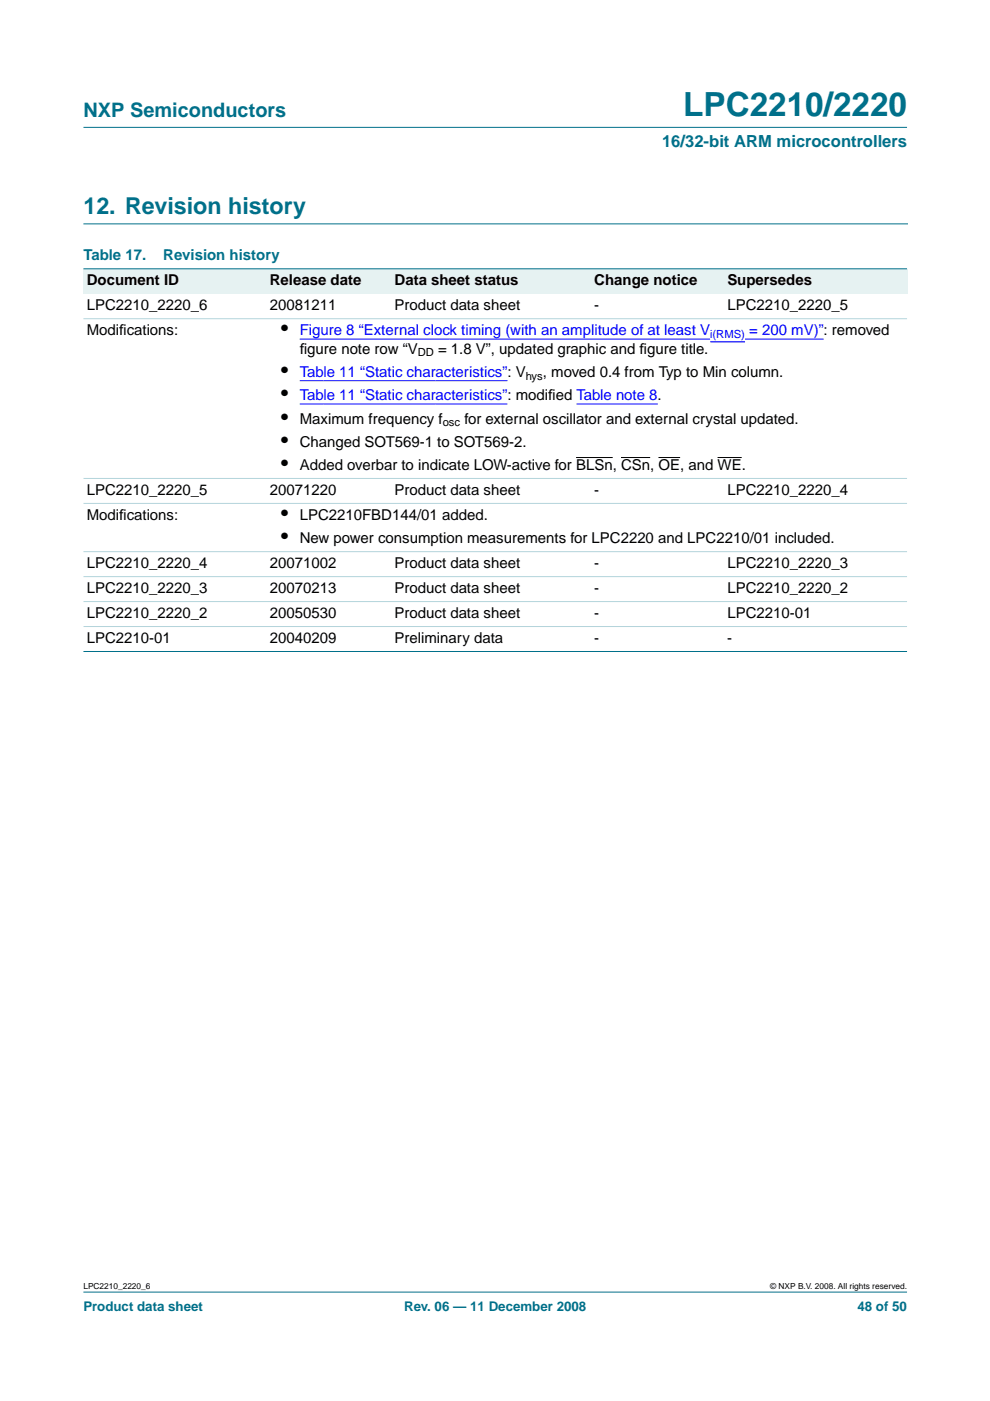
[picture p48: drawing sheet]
<svg xmlns="http://www.w3.org/2000/svg" width="210mm" height="297mm" viewBox="0 0 210 297" stroke-linecap="round" stroke-linejoin="round" font-family="sans-serif">
<defs><g id="words">
<text font-size="7.1" fill="#00708a" x="144.9" y="24.7">LPC2210/2220</text>
<text font-size="4.9" fill="#00708a" x="17.7" y="45.5">12. Revision history</text>
<text font-size="4.2" fill="#00708a" x="17.7" y="24.9">NXP Semiconductors</text>
<g font-size="4.2">
<text x="59.6" y="71.1">•</text>
<text x="59.6" y="79.9">•</text>
<text x="59.6" y="84.9">•</text>
<text x="59.6" y="89.8">•</text>
<text x="59.6" y="94.7">•</text>
<text x="59.6" y="99.7">•</text>
<text x="59.6" y="110.3">•</text>
<text x="59.6" y="115.2">•</text>
</g>
<text font-size="3.5" fill="#00708a" x="140.4" y="31.1">16/32-bit ARM microcontrollers</text>
<g font-size="3.2" fill="#00708a">
<text x="17.7" y="55.2">Table 17.</text>
<text x="34.6" y="55.2">Revision history</text>
</g>
<g font-size="3.2">
<text x="18.4" y="65.8">LPC2210_2220_6</text>
<text x="18.4" y="60.5">Document ID</text>
<text x="57.2" y="60.5">Release date</text>
<text x="57.2" y="65.8">20081211</text>
<text x="83.7" y="60.5">Data sheet status</text>
<text x="83.7" y="65.8">Product data sheet</text>
<text x="126" y="60.5">Change notice</text>
<text x="126" y="65.8">-</text>
<text x="154.2" y="60.5">Supersedes</text>
<text x="154.2" y="65.8">LPC2210_2220_5</text>
<text x="18.4" y="71.1">Modif</text>
<text x="25.3" y="71.1">ications:</text>
<text x="63.5" y="75">f</text>
<text x="63.5" y="75">igure note row “V</text>
<text x="92.9" y="75">= 1.8 V”, updated graphic and f</text>
<text x="135.6" y="75">igure title.</text>
<text x="115.1" y="79.9">, moved 0.4 from Typ to Min column.</text>
<text x="63.5" y="89.8">Maximum frequency f</text>
<text x="98.5" y="89.8">for external oscillator and external crystal updated.</text>
<text x="116.2" y="84.9">ied Table note 8.</text>
<text x="63.5" y="94.7">Changed SOT569-1 to SOT569-2.</text>
<text x="63.5" y="99.7">Added overbar to indicate LOW-active for BLSn, CSn, OE, and WE.</text>
<text x="18.4" y="105">LPC2210_2220_5</text>
<text x="57.2" y="105">20071220</text>
<text x="83.7" y="105">Product data sheet</text>
<text x="126" y="105">-</text>
<text x="154.2" y="105">LPC2210_2220_4</text>
<text x="18.4" y="110.3">Modif</text>
<text x="25.3" y="110.3">ications:</text>
<text x="63.5" y="110.3">LPC2210FBD144/01 added.</text>
<text x="63.5" y="115.2">New power consumption measurements for LPC2220 and LPC2210/01 included.</text>
<text x="18.4" y="120.5">LPC2210_2220_4</text>
<text x="18.4" y="125.8">LPC2210_2220_3</text>
<text x="57.2" y="120.5">20071002</text>
<text x="57.2" y="125.8">20070213</text>
<text x="83.7" y="120.5">Product data sheet</text>
<text x="83.7" y="125.8">Product data sheet</text>
<text x="126" y="120.5">-</text>
<text x="126" y="125.8">-</text>
<text x="154.2" y="120.5">LPC2210_2220_3</text>
<text x="154.2" y="125.8">LPC2210_2220_2</text>
<text x="18.4" y="131.1">LPC2210_2220_2</text>
<text x="57.2" y="131.1">20050530</text>
<text x="83.7" y="131.1">Product data sheet</text>
<text x="126" y="131.1">-</text>
<text x="154.2" y="131.1">LPC2210-01</text>
<text x="18.4" y="136.4">LPC2210-01</text>
<text x="57.2" y="136.4">20040209</text>
<text x="83.7" y="136.4">Preliminary data</text>
<text x="126" y="136.4">-</text>
<text x="154.2" y="136.4">-</text>
</g>
<g font-size="3.2" fill="#00f">
<text x="63.5" y="71.1">Figure 8 “External clock timing (with an amplitude of at least V</text>
<text x="158.8" y="71.1">= 200 mV)”: removed</text>
<text x="63.5" y="79.9">Table 11 “Static characteristics”: V</text>
<text x="63.5" y="84.9">Table 11 “Static characteristics”: modif</text>
</g>
<g font-size="2.8" fill="#00708a">
<text x="17.7" y="278">Product data sheet</text>
<text x="85.7" y="278">Rev. 06 — 11 December 2008</text>
<text x="181.8" y="278">48 of 50</text>
</g>
<text font-size="2.4" fill="#00f" x="150.6" y="71.7">i(RMS)</text>
<g font-size="2.4">
<text x="88.6" y="75.6">DD</text>
<text x="111.5" y="80.5">hys</text>
<text x="93.9" y="90.4">osc</text>
</g>
<g font-size="1.8">
<text x="17.7" y="273.4">LPC2210_2220_6</text>
<text x="163.3" y="273.4">© NXP B.V. 2008. All rights reserved.</text>
</g>
</g></defs>
<g fill="#00708a" stroke="#00708a" stroke-width=".21">
<path d="M17.7 273.9h174.6z"/>
<path d="M17.7 27h174.6z"/>
</g>
<path d="M17.7 47.5h174.7" fill="none" stroke="#00708a" stroke-width=".21"/>
<g fill="#e6f2f2">
<path d="M17.7 57h38.8v5.3h-38.8z" fill-rule="evenodd"/>
<path d="M56.5 57h26.5v5.3h-26.5z" fill-rule="evenodd"/>
<path d="M83 57h42.3v5.3h-42.3z" fill-rule="evenodd"/>
<path d="M125.3 57h28.2v5.3h-28.2z" fill-rule="evenodd"/>
<path d="M153.5 57h38.8v5.3h-38.8z" fill-rule="evenodd"/>
</g>
<path d="M63.5 71.9h87.1M150.6 72.5h7.4M158 71.9h16.6M63.5 80.7h44.1M63.5 85.7h44.1M122.2 85.7h17.2" fill="none" stroke="#00f" stroke-width=".21"/>
<path d="M122.1 97h7.8M131.7 97h6.1M139.6 97h4.6M152.1 97h5.2" fill="none" stroke="#000" stroke-width=".21"/>
<g fill="#00708a" stroke="#00708a" stroke-width=".21">
<path d="M17.7 57h174.6z"/>
<path d="M17.7 138.1h174.6z"/>
</g>
<g fill="#b3d4db" stroke="#b3d4db" stroke-width=".21">
<path d="M17.7 67.6h174.6z"/>
<path d="M17.7 101.4h174.6z"/>
<path d="M17.7 106.7h174.6z"/>
<path d="M17.7 117h174.6z"/>
<path d="M17.7 122.3h174.6z"/>
<path d="M17.7 127.5h174.6z"/>
<path d="M17.7 132.8h174.6z"/>
</g>
<use href="#words"/>
</svg>
